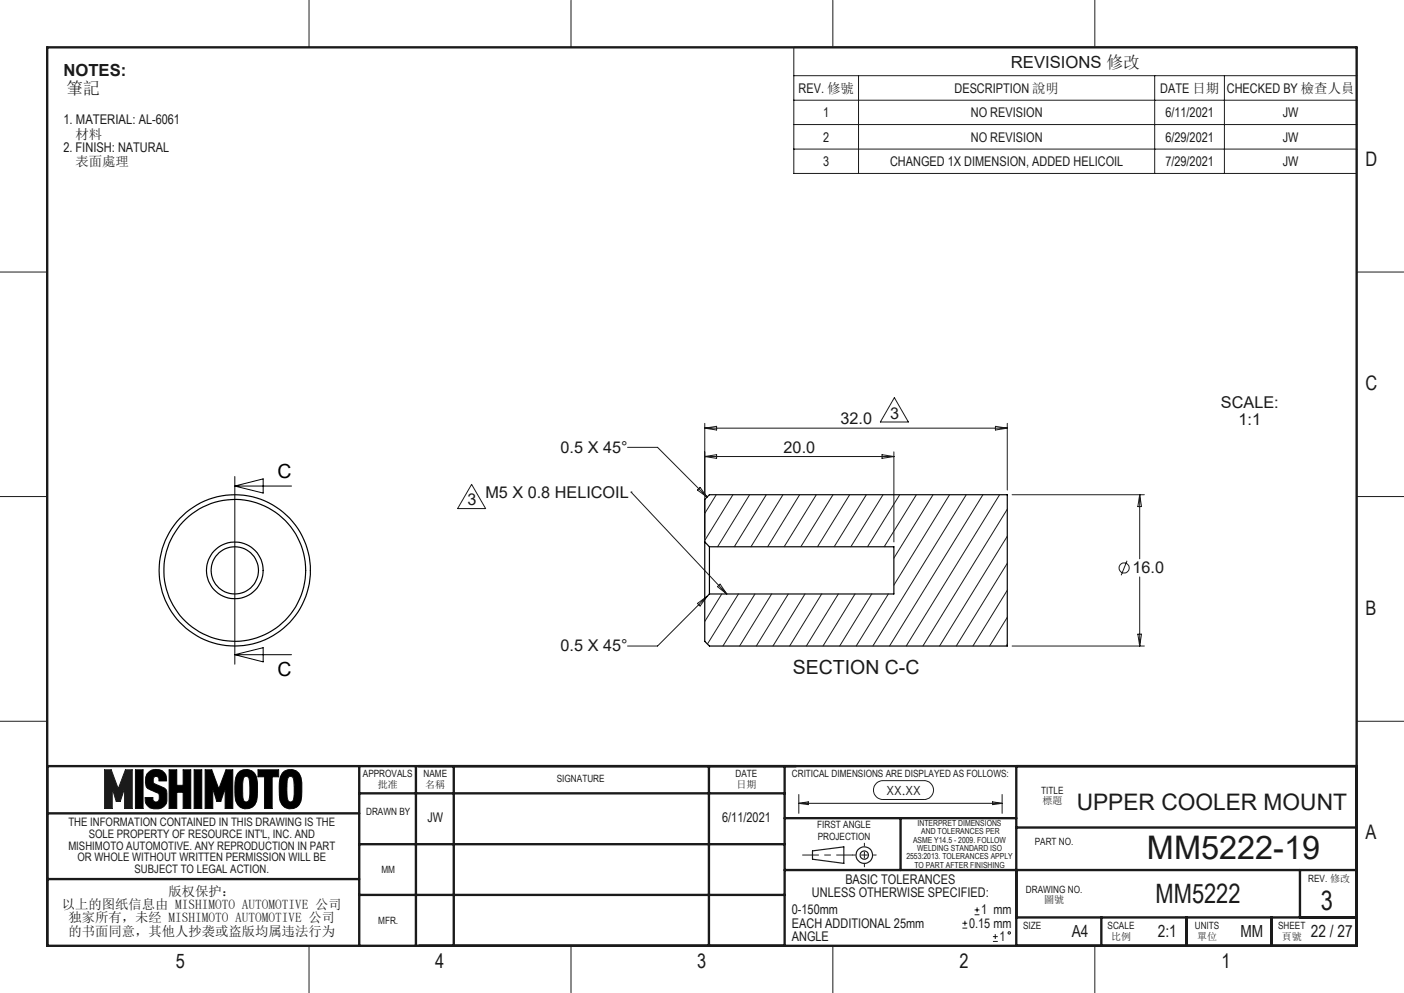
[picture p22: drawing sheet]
<svg xmlns="http://www.w3.org/2000/svg" width="297mm" height="210mm" viewBox="0 0 297 210" stroke-linecap="round" stroke-linejoin="round" font-family="sans-serif">
<defs><g id="words">
<text font-size="6.9" fill="#191924" x="242.6" y="181.6">MM5222-19</text>
<g font-size="5.6" fill="#191924">
<text x="244.4" y="191">MM5222</text>
<text x="279.4" y="192.5">3</text>
</g>
<text font-size="4.8" fill="#191924" x="227.8" y="171.3">UPPER COOLER MOUNT</text>
<g font-size="4.2" fill="#191924">
<text x="288.8" y="35.1">D</text>
<text x="288.8" y="82.5">C</text>
<text x="288.8" y="130">B</text>
<text x="288.8" y="177.3">A</text>
<text x="37.2" y="204.7">5</text>
<text x="92.1" y="204.7">4</text>
<text x="147.4" y="204.7">3</text>
<text x="203" y="204.7">2</text>
<text x="258.4" y="204.7">1</text>
</g>
<g font-size="4.1">
<text x="58.7" y="101.2">C</text>
<text x="58.7" y="142.9">C</text>
</g>
<text font-size="4.1" fill="#191924" x="167.7" y="142.5">SECTION C-C</text>
<g font-size="3.5" fill="#191924">
<text x="13.4" y="16.1">NOTES:</text>
<text x="213.9" y="14.4">REVISIONS 修改</text>
<text x="14" y="20">筆記</text>
<text x="226.7" y="198.2">A4</text>
<text x="244.9" y="198.2">2:1</text>
<text x="262.4" y="198.2">MM</text>
<text x="277.3" y="198.2">22 / 27</text>
</g>
<g font-size="3.4" fill="#191924">
<text x="177.8" y="89.8">32.0</text>
<text x="188.3" y="88.5">3</text>
<text x="258.3" y="86.3">SCALE:</text>
<text x="262" y="89.8">1:1</text>
<text x="118.6" y="95.8">0.5 X 45°</text>
<text x="165.8" y="95.8">20.0</text>
<text x="98.9" y="106.9">3</text>
<text x="102.7" y="105.4">M5 X 0.8 HELICOIL</text>
<text x="239.6" y="121.2">16.0</text>
<text x="118.6" y="137.8">0.5 X 45°</text>
</g>
<g font-size="2.8" fill="#191924">
<text x="168.9" y="19.7">REV. 修號</text>
<text x="201.9" y="19.7">DESCRIPTION 說明</text>
<text x="245.4" y="19.7">DATE 日期</text>
<text x="259.5" y="19.7">CHECKED BY 檢查人員</text>
<text x="13.4" y="26.3">1. MATERIAL: AL-6061</text>
<text x="16" y="29.3">材料</text>
<text x="174.1" y="24.8">1</text>
<text x="174.1" y="30">2</text>
<text x="205.4" y="24.8">NO REVISION</text>
<text x="205.4" y="30">NO REVISION</text>
<text x="246.5" y="24.8">6/11/2021</text>
<text x="246.5" y="30">6/29/2021</text>
<text x="271.3" y="24.8">JW</text>
<text x="271.3" y="30">JW</text>
<text x="13.4" y="32.1">2. FINISH: NATURAL</text>
<text x="16" y="35.2">表面處理</text>
<text x="174.1" y="35.1">3</text>
<text x="188.3" y="35.1">CHANGED 1X DIMENSION, ADDED HELICOIL</text>
<text x="246.5" y="35.1">7/29/2021</text>
<text x="271.3" y="35.1">JW</text>
<text x="90.4" y="173.8">JW</text>
<text x="152.8" y="173.9">6/11/2021</text>
<text x="35.6" y="189.4">版权保护：</text>
<text x="171.7" y="189.7">UNLESS OTHERWISE SPECIFIED:</text>
<text x="178.8" y="186.9">BASIC TOLERANCES</text>
<text x="13.1" y="192.2">以上的图纸信息由 MISHIMOTO AUTOMOTIVE 公司</text>
<text x="14.5" y="195.1">独家所有，未经 MISHIMOTO AUTOMOTIVE 公司</text>
<text x="14.5" y="197.9">的书面同意，其他人抄袭或盗版均属违法行为</text>
<text x="167.5" y="193.4">0-150mm</text>
<text x="167.5" y="196.2">EACH ADDITIONAL 25mm</text>
<text x="205" y="196.2">0.15 mm</text>
<text x="207.6" y="193.4">1 mm</text>
<text x="167.5" y="199">ANGLE</text>
<text x="211.4" y="199">1</text>
</g>
<text font-size="2.7" fill="#191924" x="187.5" y="168.1">XX.XX</text>
<g font-size="2.5" fill="#191924">
<text x="14.5" y="179.7">MISHIMOTO AUTOMOTIVE. ANY REPRODUCTION IN PART</text>
<text x="14.5" y="174.7">THE INFORMATION CONTAINED IN THIS DRAWING IS THE</text>
<text x="18.8" y="177.2">SOLE PROPERTY OF RESOURCE INT'L, INC. AND</text>
<text x="16.4" y="182.1">OR WHOLE WITHOUT WRITTEN PERMISSION WILL BE</text>
<text x="28.5" y="184.6">SUBJECT TO LEGAL ACTION.</text>
</g>
<g font-size="2.1" fill="#191924">
<text x="76.8" y="164.4">APPROVALS</text>
<text x="79.9" y="166.7">批准</text>
<text x="89.6" y="164.4">NAME</text>
<text x="90" y="166.7">名稱</text>
<text x="117.8" y="165.3">SIGNATURE</text>
<text x="155.6" y="164.3">DATE</text>
<text x="155.8" y="166.6">日期</text>
<text x="167.5" y="164.4">CRITICAL DIMENSIONS ARE DISPLAYED AS FOLLOWS:</text>
<text x="220.3" y="167.8">TITLE</text>
<text x="77.4" y="172.5">DRAWN BY</text>
<text x="220.5" y="170.1">標題</text>
<text x="172.9" y="175.1">FIRST ANGLE</text>
<text x="173" y="177.6">PROJECTION</text>
<text x="218.9" y="178.7">PART NO.</text>
<text x="80.7" y="184.6">MM</text>
<text x="217" y="188.8">DRAWING NO.</text>
<text x="220.9" y="191.1">圖號</text>
<text x="276.7" y="186.5">REV. 修改</text>
<text x="80" y="195.3">MFR.</text>
<text x="216.4" y="196.5">SIZE</text>
<text x="234.3" y="196.5">SCALE</text>
<text x="252.7" y="196.5">UNITS</text>
<text x="270.4" y="196.5">SHEET</text>
<text x="235" y="198.8">比例</text>
<text x="253.2" y="198.8">單位</text>
<text x="271.1" y="198.8">頁號</text>
</g>
<g font-size="1.8" fill="#191924">
<text x="193.1" y="178.2">ASME Y14.5 - 2009. FOLLOW</text>
<text x="194" y="180">WELDING STANDARD ISO</text>
<text x="194.1" y="174.7">INTERPRET DIMENSIONS</text>
<text x="194.9" y="176.4">AND TOLERANCES PER</text>
<text x="191.7" y="181.7">2553:2013. TOLERANCES APPLY</text>
<text x="193.4" y="183.5">TO PART AFTER FINISHING</text>
</g>
</g></defs>
<g fill="none" stroke="#191924" stroke-width=".21">
<path d="M65.4 0v10M120.8 0v10M176.2 0v10M231.6 0v10M0 57.5h10M287 57.5h10M0 105h10M287 105h10M0 152.5h10M287 152.5h10M22.1 162.8h1.4l1.5 4 1.5-4h1.5v8.2h-1.6v-4.3l-1 2.8h-.8l-.9-2.8v4.3h-1.6zM28.6 162.8h1.7v8.2h-1.7z"/>
<path d="M31.6 163.2a2.28 2.28 0 0 1 3.6 1.2v.8h-1.6a.71 .71 0 0 0-.1-.8 .71 .71 0 0 0-.7-.2 1.21 1.21 0 0 0-.2 1.5l2.2 1a2.15 2.15 0 0 1 .5 2.1 2.13 2.13 0 0 1-2.8 2.3 2.04 2.04 0 0 1-1.8-2.4h1.6v.4a.72 .72 0 0 0 1 .5 .72 .72 0 0 0 .4-1.1v-.3l-.3-.5-2.2-1a2.79 2.79 0 0 1 .4-3.5zM35.8 162.8h1.6v3.3h1.3v-3.3h1.7v8.2h-1.7v-3.4h-1.3v3.4h-1.6zM41.1 162.8h1.6v8.2h-1.6zM43.4 162.8h1.4l1.5 4 1.5-4h1.4v8.2h-1.6v-4.3l-.9 2.8h-.8l-.9-2.8v4.3h-1.6zM50.3 163.5a2.29 2.29 0 0 1 4 .9 17.2 17.2 0 0 1 0 5 2.37 2.37 0 0 1-2.9 1.6 2.37 2.37 0 0 1-1.7-2.8 7.7 7.7 0 0 1 .6-4.7zM51.7 164.3l.4-.1 .3 .1 .2 .2 .2 .7a11.1 11.1 0 0 1-.2 4.1 .63 .63 0 0 1-1.1 0l-.1-.7a8.3 8.3 0 0 1 .3-4.3zM54.6 162.8h4.3v1.5h-1.3v6.7h-1.6v-6.7h-1.4zM59.7 163.5a2.29 2.29 0 0 1 4 .9 17.2 17.2 0 0 1 0 5 2.37 2.37 0 0 1-2.9 1.6 2.37 2.37 0 0 1-1.7-2.8 7.7 7.7 0 0 1 .6-4.7zM61.1 164.3l.4-.1 .3 .1 .2 .2 .2 .7a11.1 11.1 0 0 1-.2 4.1 .63 .63 0 0 1-1.1 0 8.2 8.2 0 0 1 .2-5zM169 168v4M185.5 165.6l1.1-.5h8.9a1.99 1.99 0 0 1 2 2 1.99 1.99 0 0 1-2 2h-8.7a1.99 1.99 0 0 1-1.9-1.3 1.99 1.99 0 0 1 .6-2.2zM212 168v4"/>
<path d="M65.4 200v10M120.8 200v10M176.2 200v10M231.6 200v10"/>
</g>
<g fill="none" stroke="#191924" stroke-width=".25">
<path d="M171.9 179.9l6.6-.8v3.5l-6.6-.9z"/>
<circle cx="182.8" cy="180.8" r="1.75"/>
<circle cx="182.8" cy="180.8" r=".88"/>
</g>
<path d="M182.9 178.3v5M180.4 180.8h5" fill="none" stroke="#191924" stroke-width=".21" stroke-dasharray="15.2 1.3 1.3 1.3" stroke-dashoffset="14.6"/>
<path d="M180.4 180.8h-10.6" fill="none" stroke="#191924" stroke-width=".21" stroke-dasharray="15.2 1.3 1.3 1.3" stroke-dashoffset="11.9"/>
<g fill="none" stroke="#191924" stroke-width=".5">
<path d="M10 10h277v190h-277zM10 172h66M10 162h277M76 167.8h90M76 178.5h90M76 162v38M88 162v38M96 162v38M150 162v38M166 162v38M166 173h49M190.5 173v11"/>
<path d="M215 175h72M215 162v38M10 185.9h66M76 189.3h90M166 184h121M215 194h72M233 194v6M251 194v6M269 194v6M275 184v10"/>
</g>
<path d="M28.6 162.8v8.2h1.7v-8.2zM31.2 163.5a3.1 3.1 0 0 0 0 3.2l2.4 1.1 .1 1.2-.3 .5-.6 .1-.4-.3-.1-.6h-1.6v.1a2.03 2.03 0 0 0 2.5 2.3 2.07 2.07 0 0 0 2.1-2.7 1.57 1.57 0 0 0-.9-1.9l-1.6-.7a.89 .89 0 0 1-.3-1.3l.3-.3h.4l.4 .4v.6h1.6a2.16 2.16 0 0 0-2.9-2.4l-.4 .1zM35.8 162.8v8.2h1.6v-3.4h1.3v3.4h1.7v-8.2h-1.7v3.3h-1.3v-3.3zM41.1 162.8v8.2h1.6v-8.2zM43.4 162.8v8.2h1.6v-4.3l.9 2.8h.8l.9-2.8v4.3h1.6v-8.2h-1.4l-1.5 4-1.5-4zM50.6 163.2l-.1 .1a3.9 3.9 0 0 0-.8 3.2 5.9 5.9 0 0 0 .7 3.8 2.36 2.36 0 0 0 2.7 .6 2.36 2.36 0 0 0 1.3-2.4l.1-.3a8.9 8.9 0 0 0-.5-4.5 2.37 2.37 0 0 0-3.4-.5zM51.6 164.3l.7-.1a.8 .8 0 0 1 .5 1v1.3a5.4 5.4 0 0 1-.3 2.9l-.6 .2a.91 .91 0 0 1-.5-1l-.1-1.9a4 4 0 0 1 .3-2.4zM54.6 162.8v1.5h1.4v6.7h1.6v-6.7h1.3v-1.5zM59.8 163.4a5.8 5.8 0 0 0-.7 3.9 3.8 3.8 0 0 0 1 3.3 2.35 2.35 0 0 0 2.5 .2 2.35 2.35 0 0 0 1.2-2.3l.1-.3a8.9 8.9 0 0 0-.5-4.5 2.41 2.41 0 0 0-3.6-.3zM61 164.4l.7-.2a.8 .8 0 0 1 .5 1v1.3a5.4 5.4 0 0 1-.3 2.9l-.7 .2a.91 .91 0 0 1-.5-1v-1.6a5 5 0 0 1 .3-2.6z" fill-rule="evenodd" fill="#000"/>
<path d="M22.1 162.8h1.4l1.5 4 1.5-4h1.5v8.2h-1.6v-4.3l-1 2.8h-.8l-.9-2.8v4.3h-1.6z" fill-rule="evenodd" fill="#191924"/>
<g fill="none" stroke="#191924" stroke-width=".21">
<path d="M167.9 10h119.1v26.7h-119.1zM167.9 16h119.1M181.6 16v20.7M244.3 16v20.7M259 16v20.7M167.9 21.2h119.1M167.9 26.3h119.1M167.9 31.5h119.1M132.8 94.6h6.3l10.5 10.5M149.1 89.5v24.1M149.1 90.5h64M149.1 90.5l2.5-.3v.7z"/>
<path d="M149.1 96.5l2.5-.3v.7zM149.1 96.5h40M186.6 96.2l2.5 .3-2.5 .4zM189.1 95.6v19M189.2 84.1l3 5.1h-6zM210.6 90.2l2.5 .3-2.5 .4zM213.1 89.5v14.1M99.8 102.4l2.9 5.2h-5.9zM133.5 104.1h.1M133.5 104.1l20.2 21.5M148.1 103.1l1.5 2-2.1-1.5zM151.5 104.6l-2.4 4"/>
<path d="M155 104.6l-5.9 9.7M158.6 104.6l-6.8 11M162.1 104.6l-6.8 11M165.6 104.6l-6.7 11M169.2 104.6l-6.8 11M172.7 104.6l-6.8 11M176.2 104.6l-6.8 11M179.7 104.6l-6.8 11M183.3 104.6l-6.8 11M186.8 104.6l-6.8 11M190.3 104.6l-6.8 11M193.9 104.6l-6.9 11"/>
<path d="M197.4 104.6l-8.3 13.4M200.9 104.6l-11.8 19.1M204.4 104.6l-19.8 32M207.9 104.6l-19.7 32M211.5 104.6l-19.8 32M213.1 107.7l-17.9 28.9M213.1 113.4l-14.3 23.2M213.1 119.1l-10.8 17.5M214.1 104.6h28M238.4 118.6l-1.2 3.1M241.1 104.6v13.6M241.1 104.6l.4 2.5h-.8z"/>
<path d="M147.5 127.6l2.1-1.5-1.5 2.1zM149.6 126.1l-10.5 10.5h-6.3M151.8 124.1l.5-.6 1.4 2.1zM152.7 125.6l-3.6 5.8M156.2 125.6l-6.6 10.6M159.7 125.6l-6.8 11M163.2 125.6l-6.7 11M166.8 125.6l-6.8 11M170.3 125.6l-6.8 11M173.8 125.6l-6.8 11M177.3 125.6l-6.7 11M180.9 125.6l-6.8 11"/>
<path d="M184.4 125.6l-6.8 11M187.9 125.6l-6.8 11M213.1 124.8l-7.3 11.8M213.1 130.6l-3.8 6M213.1 136.3l-.2 .3M214.1 136.6h28M240.7 134.1h.8l-.4 2.5zM241.1 122v14.6M169 169.9h43M169 169.9l2-.3v.6zM210 169.6l2 .3-2 .3zM203.6 196.3h1"/>
<path d="M203.6 195.3h1M204.1 194.7v1M206.2 193.5h1M206.2 192.4h1M206.7 191.9v1M210 199.1h1.1M210 198.1h1.1M210.5 197.5v1.1"/>
<circle cx="237.8" cy="120.1" r="1.07"/>
<circle cx="213.5" cy="197.3" r=".25"/>
</g>
<path d="M49.7 102.8h12M49.7 102.8l6-1.5v3zM49.7 100.8v39.7M49.7 138.5l6-1.5v3zM49.7 138.5h12" fill="none" stroke="#000" stroke-width=".21"/>
<g fill="none" stroke="#000" stroke-width=".25">
<path d="M149.1 114.6v12M149.1 114.6v-9l1-1h63v32h-63l-1-1v-9M149.1 114.6l1 1M150.1 115.6v10M150.1 115.6h39v10h-39M150.1 125.6l-1 1"/>
<circle cx="49.7" cy="120.6" r="15"/>
<circle cx="49.7" cy="120.6" r="16"/>
<circle cx="49.7" cy="120.6" r="6"/>
<circle cx="49.7" cy="120.6" r="5"/>
</g>
<use href="#words"/>
</svg>
